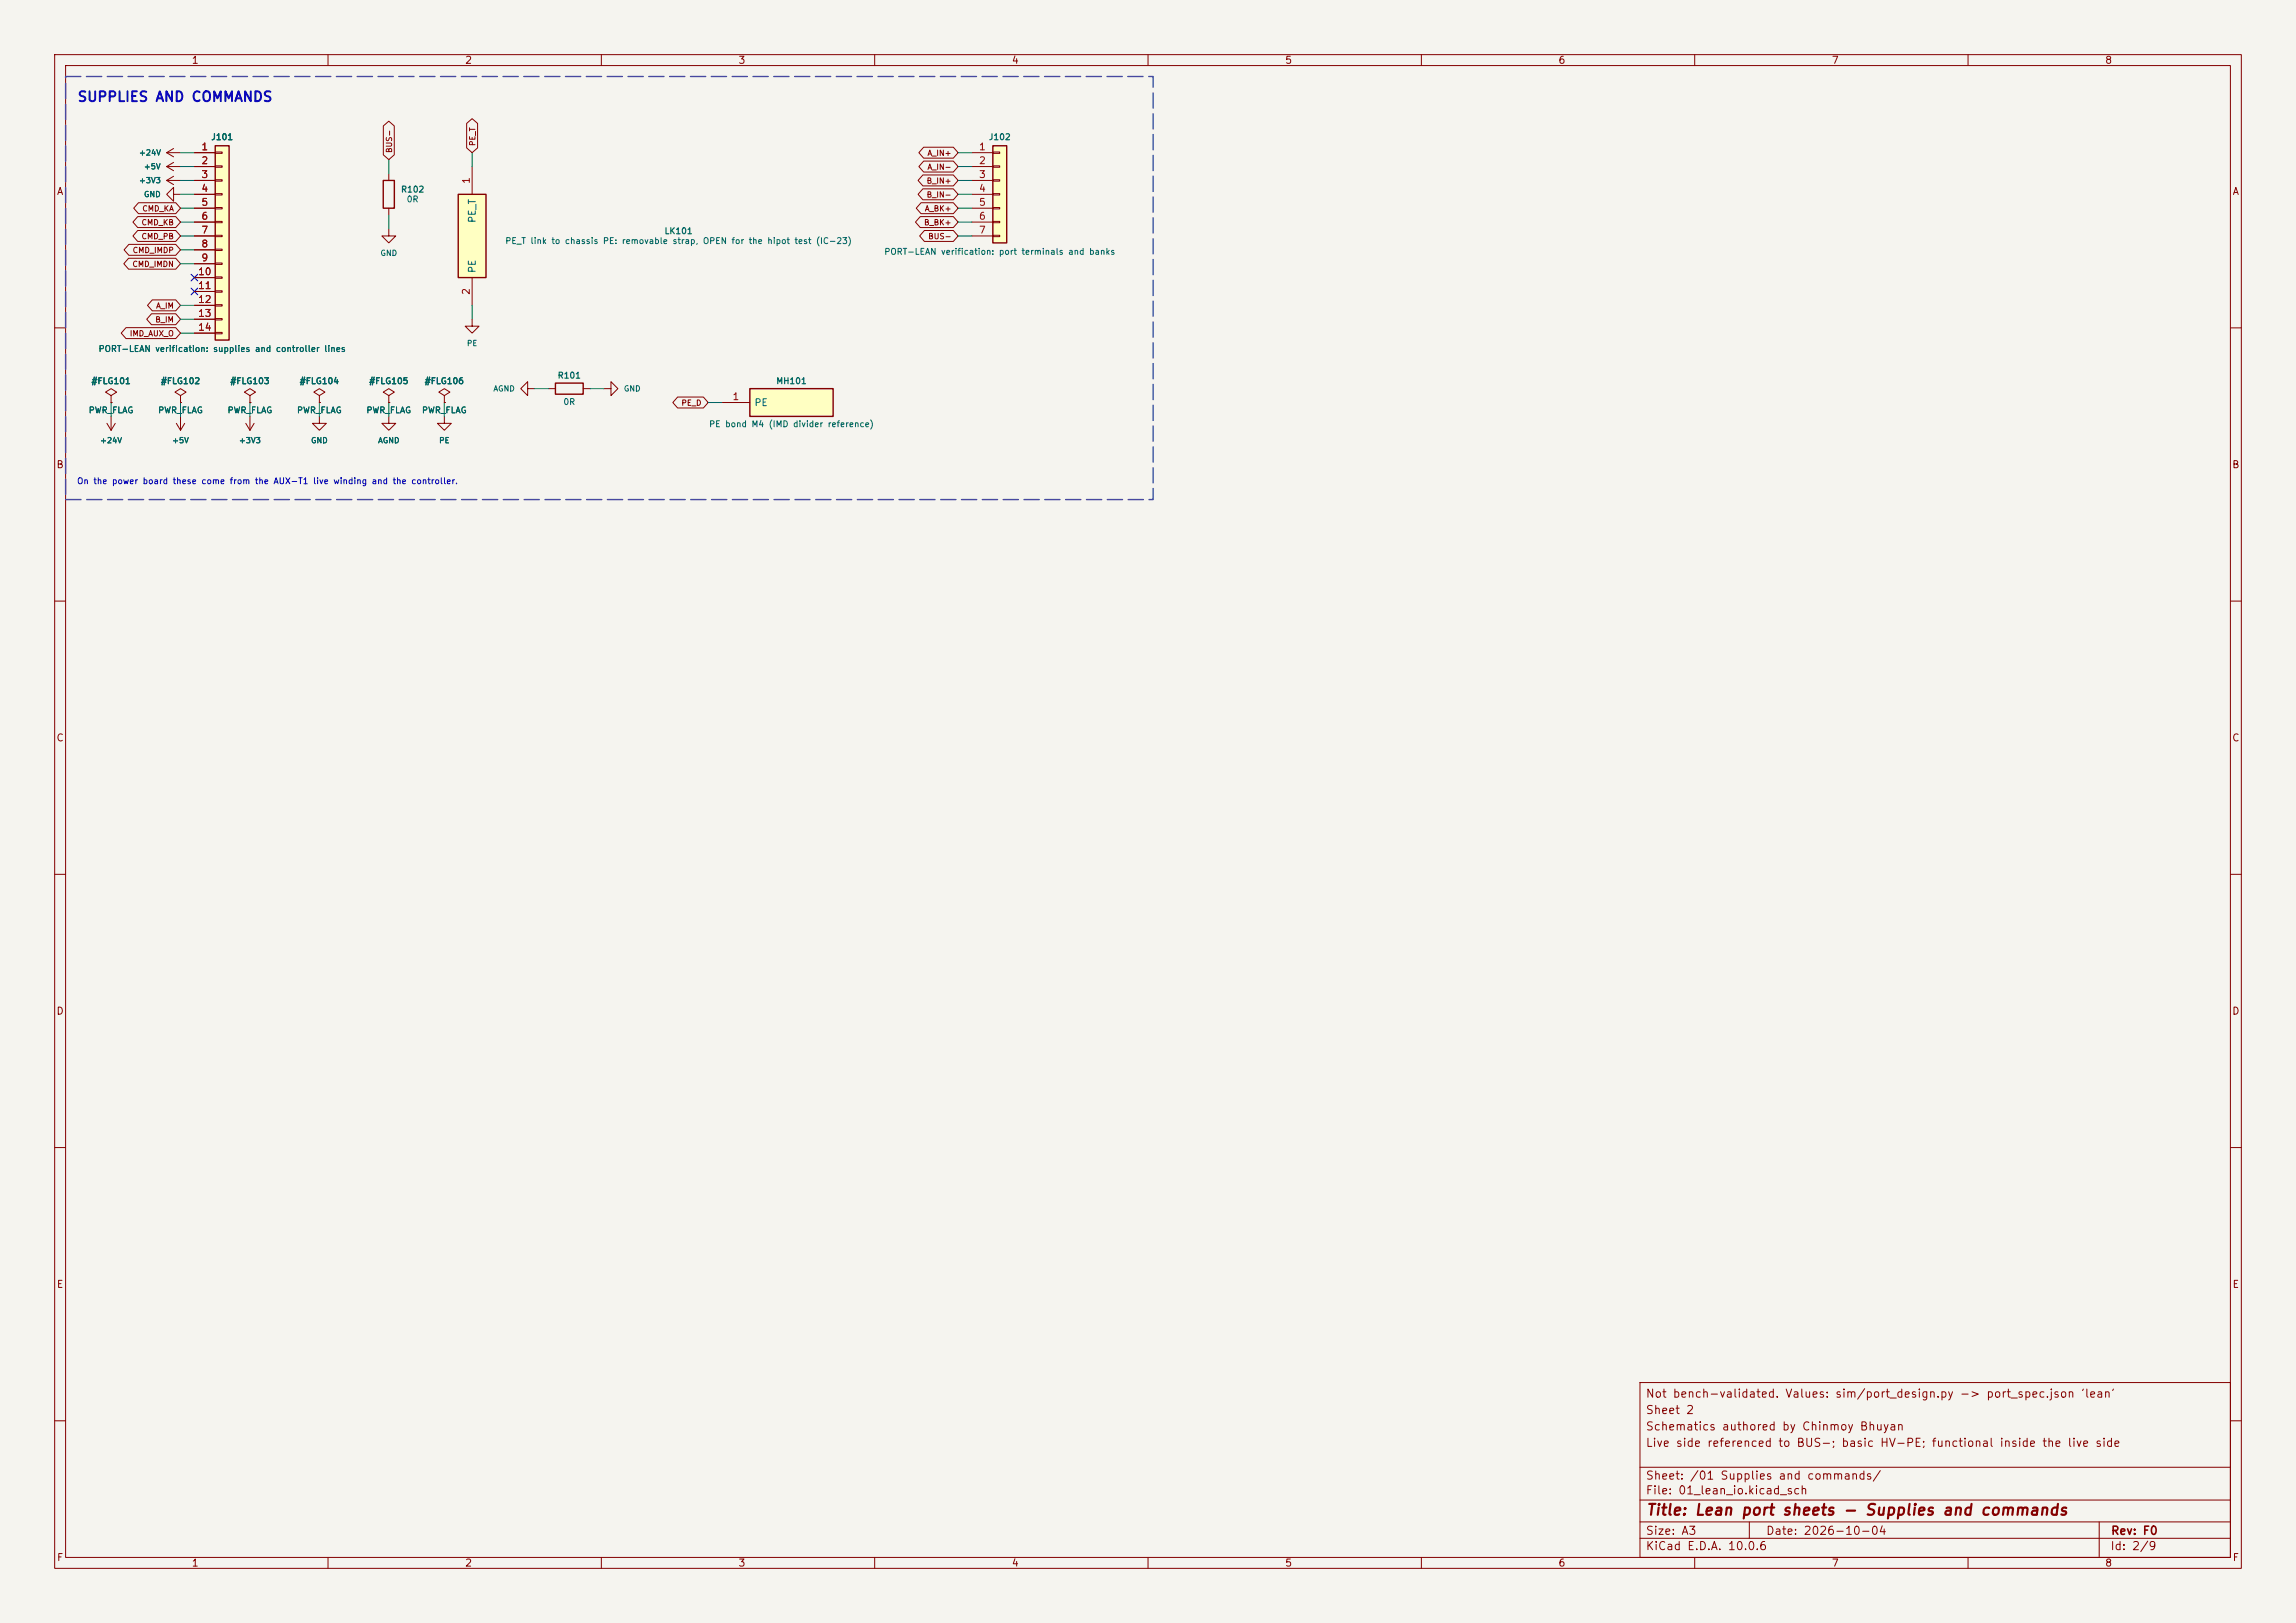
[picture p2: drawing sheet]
<svg xmlns="http://www.w3.org/2000/svg" width="420mm" height="297mm" viewBox="0 0 420 297" stroke-linecap="round" stroke-linejoin="round" font-family="sans-serif">
<defs><g id="words">
<text font-size="2" fill="#840000" x="301" y="277.8">Title: Lean port sheets - Supplies and commands</text>
<text font-size="1.8" fill="#0000c2" x="14.1" y="19.1">SUPPLIES AND COMMANDS</text>
<g font-size="1.5" fill="#840000">
<text x="300.9" y="256.1">Not bench-validated. Values: sim/port_design.py -&gt; port_spec.json 'lean'</text>
<text x="300.9" y="262.1">Schematics authored by Chinmoy Bhuyan</text>
<text x="300.9" y="259.1">Sheet 2</text>
<text x="300.9" y="265.1">Live side referenced to BUS-; basic HV-PE; functional inside the live side</text>
<text x="300.9" y="273.8">File: 01_lean_io.kicad_sch</text>
<text x="300.9" y="271.1">Sheet: /01 Supplies and commands/</text>
<text x="300.9" y="281.2">Size: A3</text>
<text x="322.9" y="281.2">Date: 2026-10-04</text>
<text x="386" y="281.2">Rev: F0</text>
<text x="300.9" y="284">KiCad E.D.A. 10.0.6</text>
<text x="385.9" y="284">Id: 2/9</text>
</g>
<g font-size="1.3" fill="#840000">
<text x="35" y="12">1</text>
<text x="85" y="12">2</text>
<text x="135" y="12">3</text>
<text x="185" y="12">4</text>
<text x="235" y="12">5</text>
<text x="285" y="12">6</text>
<text x="335" y="12">7</text>
<text x="385" y="12">8</text>
<text x="10.3" y="36">A</text>
<text x="408.3" y="36">A</text>
<text x="10.2" y="86">B</text>
<text x="408.2" y="86">B</text>
<text x="10.2" y="136">C</text>
<text x="408.2" y="136">C</text>
<text x="10.2" y="186">D</text>
<text x="408.2" y="186">D</text>
<text x="10.3" y="236">E</text>
<text x="408.3" y="236">E</text>
<text x="10.3" y="286">F</text>
<text x="35" y="287">1</text>
<text x="85" y="287">2</text>
<text x="135" y="287">3</text>
<text x="185" y="287">4</text>
<text x="235" y="287">5</text>
<text x="285" y="287">6</text>
<text x="335" y="287">7</text>
<text x="385" y="287">8</text>
<text x="408.3" y="286">F</text>
</g>
<g font-size="1.3" fill="#a90000">
<text x="36.7" y="27.8">1</text>
<text x="179" y="27.8">1</text>
<text x="36.7" y="30.3">2</text>
<text x="36.7" y="32.9">3</text>
<text x="36.7" y="35.4">4</text>
<text x="86.2" y="33.8" transform="rotate(-90 86.2 33.8)">1</text>
<text x="179" y="30.3">2</text>
<text x="179" y="32.9">3</text>
<text x="179" y="35.4">4</text>
<text x="36.7" y="38">5</text>
<text x="36.7" y="40.5">6</text>
<text x="179" y="38">5</text>
<text x="179" y="40.5">6</text>
<text x="36.7" y="43">7</text>
<text x="36.7" y="45.6">8</text>
<text x="179" y="43">7</text>
<text x="36.1" y="50.7">10</text>
<text x="36.1" y="53.2">11</text>
<text x="36.7" y="48.1">9</text>
<text x="36.1" y="55.7">12</text>
<text x="36.1" y="58.3">13</text>
<text x="86.2" y="54.1" transform="rotate(-90 86.2 54.1)">2</text>
<text x="36.1" y="60.8">14</text>
<text x="133.9" y="73.5">1</text>
</g>
<g font-size="1.3" fill="#006464">
<text x="87.3" y="40.9" transform="rotate(-90 87.3 40.9)">PE_T</text>
<text x="87.3" y="50.1" transform="rotate(-90 87.3 50.1)">PE</text>
<text x="137.9" y="74.6">PE</text>
</g>
<g font-size="1.1" fill="#006464">
<text x="38.5" y="25.9">J101</text>
<text x="180.8" y="25.9">J102</text>
<text x="73.3" y="35.5">R102</text>
<text x="74.3" y="37.3">0R</text>
<text x="92.3" y="44.9">PE_T link to chassis PE: removable strap, OPEN for the hipot test (IC-23)</text>
<text x="121.4" y="43.1">LK101</text>
<text x="161.7" y="46.9">PORT-LEAN verification: port terminals and banks</text>
<text x="17.9" y="64.7">PORT-LEAN verification: supplies and controller lines</text>
<text x="16.6" y="70.6">#FLG101</text>
<text x="29.3" y="70.6">#FLG102</text>
<text x="42" y="70.6">#FLG103</text>
<text x="54.7" y="70.6">#FLG104</text>
<text x="67.4" y="70.6">#FLG105</text>
<text x="77.6" y="70.6">#FLG106</text>
<text x="101.9" y="69.5">R101</text>
<text x="141.9" y="70.6">MH101</text>
<text x="16.1" y="75.9">PWR_FLAG</text>
<text x="28.8" y="75.9">PWR_FLAG</text>
<text x="41.5" y="75.9">PWR_FLAG</text>
<text x="54.2" y="75.9">PWR_FLAG</text>
<text x="66.9" y="75.9">PWR_FLAG</text>
<text x="77.1" y="75.9">PWR_FLAG</text>
<text x="103" y="74.4">0R</text>
<text x="129.6" y="78.4">PE bond M4 (IMD divider reference)</text>
</g>
<text font-size="1.1" fill="#0000c2" x="14" y="88.9">On the power board these come from the AUX-T1 live winding and the controller.</text>
<g font-size="1" fill="#006464">
<text x="25.3" y="28.7">+24V</text>
<text x="25.3" y="33.8">+3V3</text>
<text x="26.2" y="31.2">+5V</text>
<text x="26.2" y="36.3">GND</text>
<text x="69.5" y="47.1">GND</text>
<text x="85.3" y="63.6">PE</text>
<text x="90.2" y="71.9">AGND</text>
<text x="114" y="71.9">GND</text>
<text x="18.2" y="81.4">+24V</text>
<text x="31.4" y="81.4">+5V</text>
<text x="43.6" y="81.4">+3V3</text>
<text x="56.8" y="81.4">GND</text>
<text x="69.1" y="81.4">AGND</text>
<text x="80.2" y="81.4">PE</text>
</g>
<g font-size="1" fill="#840000">
<text x="71.9" y="28.1" transform="rotate(-90 71.9 28.1)">BUS-</text>
<text x="87.2" y="26.8" transform="rotate(-90 87.2 26.8)">PE_T</text>
<text x="169.6" y="28.8">A_IN+</text>
<text x="169.4" y="33.8">B_IN+</text>
<text x="169.6" y="31.3">A_IN-</text>
<text x="25.8" y="41.5">CMD_KB</text>
<text x="25.9" y="38.9">CMD_KA</text>
<text x="168.9" y="41.5">B_BK+</text>
<text x="169.1" y="38.9">A_BK+</text>
<text x="169.4" y="36.4">B_IN-</text>
<text x="24.2" y="46.5">CMD_IMDP</text>
<text x="25.8" y="44">CMD_PB</text>
<text x="169.7" y="44">BUS-</text>
<text x="24.1" y="49.1">CMD_IMDN</text>
<text x="28.3" y="59.2">B_IM</text>
<text x="28.5" y="56.7">A_IM</text>
<text x="23.6" y="61.8">IMD_AUX_O</text>
<text x="124.5" y="74.5">PE_D</text>
</g>
</g></defs>
<path d="M0 0h420v297h-420z" fill="#f5f4ef" stroke="#f5f4ef" stroke-width=".18"/>
<g fill="none" stroke="#840000" stroke-width=".18">
<path d="M10 10h400v277h-400zM12 12h396v273h-396zM60 10v2M110 10v2M160 10v2M210 10v2M260 10v2M310 10v2M360 10v2M10 60h2M96.5 71.1v-1.2l-1.3 1.2 1.3 1.3v-1.3h1.3M408 60h2"/>
<path d="M10 110h2M408 110h2M10 160h2M408 160h2M10 210h2M408 210h2M300 253h108v32h-108zM10 260h2M300 278.5h108M300 274.5h108M300 268.5h108M320 278.5v3"/>
<path d="M384 278.5v6.5M408 260h2M60 285v2M110 285v2M160 285v2M210 285v2M260 285v2M300 281.5h108M310 285v2M360 285v2"/>
</g>
<path d="M39.4 26.7h2.5v35.5h-2.5z" fill="#ffffc2"/>
<path d="M39.4 26.7h2.5v35.5h-2.5z" fill="none" stroke="#840000" stroke-width=".25"/>
<g fill="none" stroke="#840000" stroke-width=".18">
<path d="M30.5 27.9h2.5M30.5 30.5h2.5M30.5 33h2.5M30.5 33l1.2 .8M30.5 27.9l1.2 .8M30.5 30.5l1.2 .7M31.7 35.6v-1.3l-1.2 1.3 1.2 1.2v-1.2h1.3M31.7 32.3l-1.2 .7M31.7 27.2l-1.2 .7M31.7 29.7l-1.2 .8M35.6 27.9h3.8M35.6 30.5h3.8"/>
<path d="M35.6 33h3.8M35.6 35.6h3.8M35.6 38.1h3.8M39.4 27.8h1.2v.3h-1.2zM39.4 30.4h1.2v.2h-1.2zM39.4 32.9h1.2v.2h-1.2zM39.4 35.4h1.2v.3h-1.2zM39.4 38h1.2v.2h-1.2zM35.6 40.6h3.8M35.6 43.2h3.8M35.6 45.7h3.8M35.6 48.3h3.8"/>
<path d="M35.6 50.8h3.8M35.6 53.3h3.8M35.6 55.9h3.8M35.6 58.4h3.8M39.4 40.5h1.2v.3h-1.2zM39.4 43.1h1.2v.2h-1.2zM39.4 45.6h1.2v.2h-1.2zM39.4 48.1h1.2v.3h-1.2zM39.4 50.7h1.2v.2h-1.2zM39.4 53.2h1.2v.3h-1.2zM39.4 55.8h1.2v.2h-1.2zM39.4 58.3h1.2v.2h-1.2z"/>
<path d="M19.6 77.5l.7 1.2M20.3 72.4l1-.6-1-.7-1 .7 1 .6v1.3M20.3 73.7h.1M20.3 76.2v2.5M21.1 77.5l-.8 1.2M32.3 77.5l.7 1.2M33 76.2v2.5M33.8 77.5l-.8 1.2M35.6 61h3.8M39.4 60.8h1.2v.3h-1.2zM45 77.5l.7 1.2M45.7 72.4l1-.6-1-.7-1 .7 1 .6v1.3"/>
<path d="M45.7 73.7h.1M45.7 76.2v2.5M46.5 77.5l-.8 1.2M81.3 76.2v1.3h1.2l-1.2 1.2-1.3-1.2h1.3"/>
</g>
<path d="M181.6 26.7h2.5v17.8h-2.5z" fill="#ffffc2"/>
<path d="M181.6 26.7h2.5v17.8h-2.5z" fill="none" stroke="#840000" stroke-width=".25"/>
<g fill="none" stroke="#840000" stroke-width=".18">
<path d="M177.8 27.9h3.8M177.8 30.5h3.8M177.8 33h3.8M177.8 35.6h3.8M177.8 38.1h3.8M181.6 27.8h1.3v.3h-1.3zM181.6 30.4h1.3v.2h-1.3zM181.6 32.9h1.3v.2h-1.3zM181.6 35.4h1.3v.3h-1.3zM181.6 38h1.3v.2h-1.3zM177.8 40.6h3.8M177.8 43.2h3.8"/>
<path d="M181.6 40.5h1.3v.3h-1.3zM181.6 43.1h1.3v.2h-1.3z"/>
</g>
<path d="M137.2 71.1h15.2v5.1h-15.2z" fill="#ffffc2"/>
<path d="M137.2 71.1h15.2v5.1h-15.2z" fill="none" stroke="#840000" stroke-width=".25"/>
<path d="M132.1 73.7h5.1" fill="none" stroke="#840000" stroke-width=".18"/>
<path d="M83.8 35.6h5.1v15.2h-5.1z" fill="#ffffc2"/>
<path d="M70.1 33h2v5.1h-2zM83.8 35.6h5.1v15.2h-5.1zM101.6 70.1h5.1v2h-5.1z" fill="none" stroke="#840000" stroke-width=".25"/>
<g fill="none" stroke="#840000" stroke-width=".18">
<path d="M25.2 39.6h6.9l.9 1-.9 1h-6.9l-.9-1zM25.3 37.1h6.8l.9 1-.9 1h-6.8l-.8-1zM35.6 27.9h3.8M35.6 30.5h3.8M35.6 33h3.8M35.6 35.6h3.8M35.6 38.1h3.8M70.1 23l1-.8 1 .8v5.3l-1 .9-1-.9zM71.1 31.8v1.2M71.1 38.1v1.3M85.4 22.6l1-.9 1 .9v4.5l-1 .8-1-.8zM86.4 30.5v5.1"/>
<path d="M168.3 39.6h6.1l.9 1-.9 1h-6.1l-.8-1zM168.5 37.1h5.9l.9 1-.9 1h-5.9l-.9-1zM168.8 32h5.6l.9 1-.9 1h-5.6l-.9-1zM168.8 34.6h5.6l.9 1-.9 1h-5.6l-.9-1zM169 26.9h5.4l.9 1-.9 1h-5.4l-.9-1zM169 29.5h5.4l.9 1-.9 1h-5.4l-.9-1zM23 60h9.1l.9 1-.9 1h-9.1l-.8-1zM23.5 47.3h8.6l.9 1-.9 1h-8.6l-.9-1zM23.6 44.7h8.5l.9 1-.9 1h-8.5l-.9-1zM25.2 42.2h6.9l.9 1-.9 1h-6.9l-.9-1zM27.7 57.4h4.4l.9 1-.9 1h-4.4l-.9-1zM27.9 54.9h4.2l.9 1-.9 1h-4.2l-.9-1z"/>
<path d="M35.6 40.6h3.8M35.6 43.2h3.8M35.6 45.7h3.8M35.6 48.3h3.8M35.6 50.8h3.8M35.6 53.3h3.8M35.6 55.9h3.8M35.6 58.4h3.8M71.1 41.9v1.3h1.3l-1.3 1.3-1.3-1.3h1.3M86.4 58.4v1.3h1.2l-1.2 1.3-1.3-1.3h1.3M86.4 50.8v5.1M169.1 42.2h5.3l.9 1-.9 1h-5.3l-.9-1z"/>
<path d="M20.3 73.7h.1M33 72.4l1-.6-1-.7-1 .7 1 .6v1.3M33 73.7h.1M35.6 61h3.8M45.7 73.7h.1M58.4 76.2v1.3h1.3l-1.3 1.2-1.3-1.2h1.3M58.4 72.4l1-.6-1-.7-1 .7 1 .6v1.3M58.4 73.7h.1M71.1 72.4l1-.6-1-.7-1 .7 1 .6v1.3M71.1 73.7h.1M71.1 76.2v1.3h1.3l-1.3 1.2-1.3-1.2h1.3M81.3 72.4l1-.6-1-.7-1 .7 1 .6v1.3"/>
<path d="M81.3 73.7h.1M100.3 71.1h1.3M106.7 71.1h1.2M110.5 71.1h1.3v-1.2l1.2 1.2-1.2 1.3v-1.3M123.9 72.7h4.8l.8 1-.8 1h-4.8l-.8-1z"/>
</g>
<g fill="none" stroke="#009600" stroke-width=".18">
<path d="M33 30.5h2.6M33 35.6h2.6M33 38.1h2.6M33 33h2.6M33 27.9h2.6M71.1 29.2v2.6M71.1 39.4v2.5M86.4 27.9v2.6M175.3 30.5h2.5M175.3 35.6h2.5M175.3 38.1h2.5M175.3 33h2.5"/>
<path d="M175.3 27.9h2.5M33 40.6h2.6M33 43.2h2.6M33 45.7h2.6M33 55.9h2.6M33 58.4h2.6M33 48.3h2.6M86.4 55.9v2.5M175.3 40.6h2.5M175.3 43.2h2.5M20.3 73.7v2.5M33 61h2.6"/>
<path d="M33 73.7v2.5M45.7 73.7v2.5M58.4 73.7v2.5M71.1 73.7v2.5M81.3 73.7v2.5M97.8 71.1h2.5M107.9 71.1h2.6M129.5 73.7h2.6"/>
</g>
<path d="M35 50.2l1.2 1.2M35 52.7l1.2 1.2M36.2 50.2l-1.2 1.2M36.2 52.7l-1.2 1.2" fill="none" stroke="#000084" stroke-width=".18"/>
<path d="M12 14h198.9v77.4h-198.9z" fill="none" stroke="#4848a0" stroke-width=".25" stroke-dasharray="2.8 1"/>
<use href="#words"/>
</svg>
